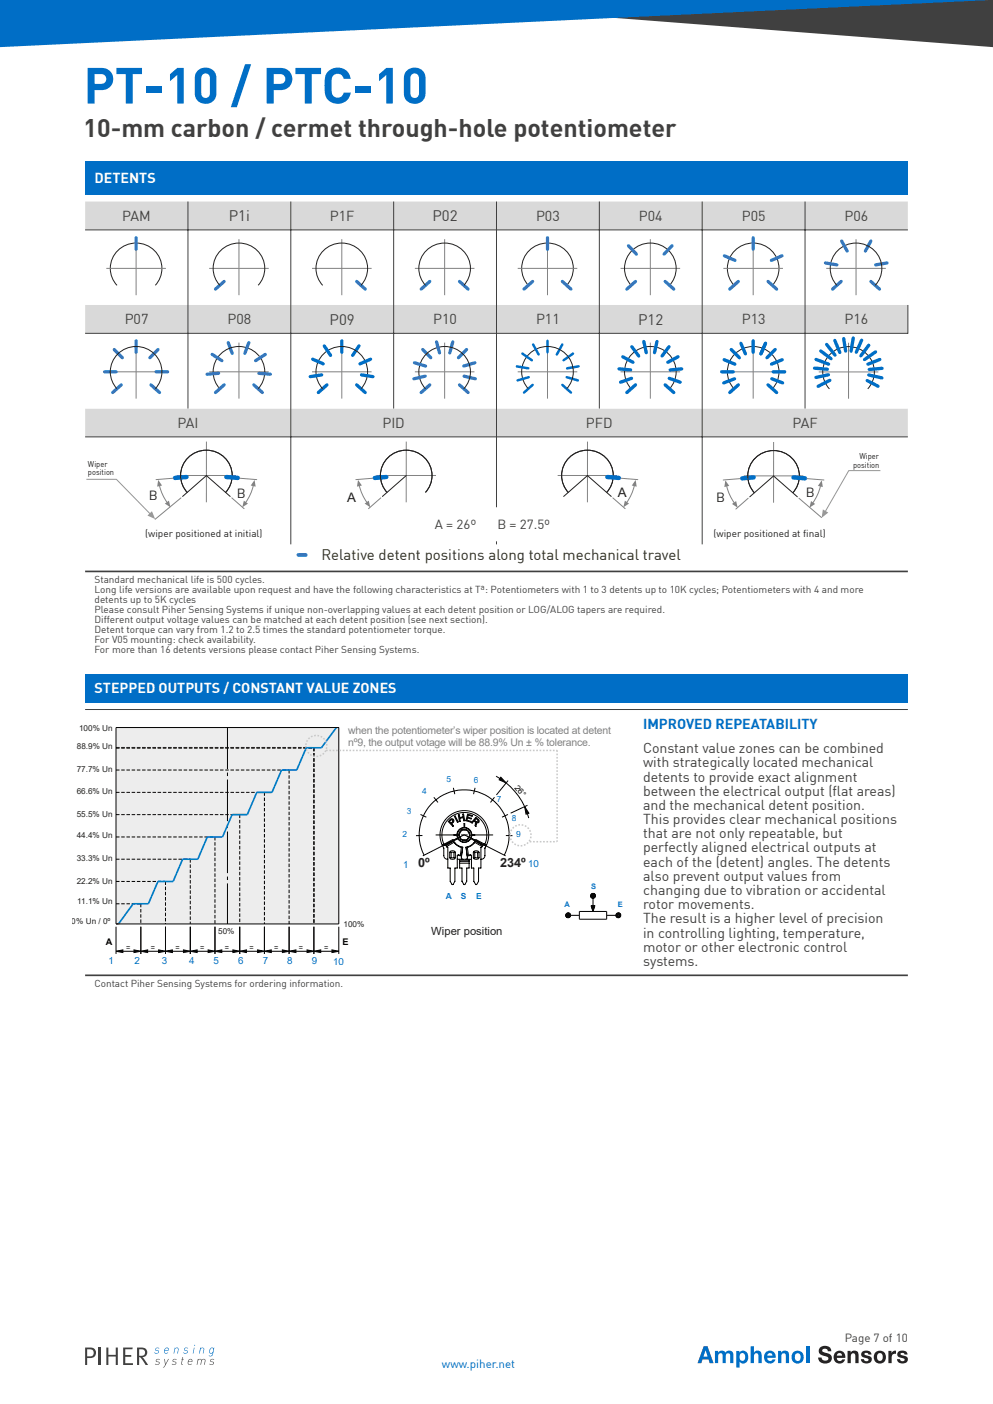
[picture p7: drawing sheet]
<svg xmlns="http://www.w3.org/2000/svg" width="210mm" height="297mm" viewBox="0 0 210 297" stroke-linecap="round" stroke-linejoin="round" font-family="sans-serif">
<defs><g id="words">
<text font-size="10.6" fill="#006ec6" x="17.7" y="21.9">PT-10 / PTC-10</text>
<text font-size="5.3" fill="#404040" x="17.7" y="29">10-mm carbon / cermet through-hole potentiometer</text>
<g font-size="3.2" fill="#404040">
<text x="48.4" y="46.8">P1i</text>
<text x="91.5" y="46.8">P02</text>
<text x="69.7" y="68.6">P09</text>
<text x="135" y="68.6">P12</text>
</g>
<text font-size="3.2" fill="#404000" x="68" y="118.4">Relative detent positions along total mechanical travel</text>
<g font-size="3" fill="#fff">
<text x="20" y="38.6">DETENTS</text>
<text x="20" y="146.7">STEPPED OUTPUTS / CONSTANT VALUE ZONES</text>
</g>
<g font-size="3" fill="#404040">
<text x="25.9" y="46.7">PAM</text>
<text x="69.8" y="46.7">P1F</text>
<text x="113.4" y="46.7">P03</text>
<text x="135.1" y="46.7">P04</text>
<text x="156.9" y="46.7">P05</text>
<text x="178.6" y="46.7">P06</text>
<text x="26.4" y="68.6">P07</text>
<text x="48.1" y="68.6">P08</text>
<text x="91.6" y="68.6">P10</text>
<text x="113.4" y="68.6">P11</text>
<text x="156.9" y="68.6">P13</text>
<text x="178.6" y="68.6">P16</text>
<text x="37.6" y="90.5">PAI</text>
<text x="80.9" y="90.5">PID</text>
<text x="123.9" y="90.5">PFD</text>
<text x="167.6" y="90.5">PAF</text>
<text x="136" y="159.3">Constant value zones can be combined</text>
<text x="136" y="162.3">with strategically located mechanical</text>
<text x="136" y="165.3">detents to provide exact alignment</text>
<text x="136" y="168.3">between the electrical output (flat areas)</text>
<text x="136" y="171.3">and the mechanical detent position.</text>
<text x="136" y="174.3">This provides clear mechanical positions</text>
<text x="136" y="177.3">that are not only repeatable, but</text>
<text x="136" y="180.3">perfectly aligned electrical outputs at</text>
<text x="136" y="183.3">each of the (detent) angles. The detents</text>
<text x="136" y="186.3">also prevent output values from</text>
<text x="136" y="189.3">changing due to vibration or accidental</text>
<text x="136" y="192.3">rotor movements.</text>
<text x="136" y="195.3">The result is a higher level of precision</text>
<text x="136" y="198.3">in controlling lighting, temperature,</text>
<text x="136" y="201.3">motor or other electronic control</text>
<text x="136" y="204.3">systems.</text>
</g>
<text font-size="3" fill="#006ec6" x="136" y="154.2">IMPROVED REPEATABILITY</text>
<g font-size="2.8" fill="#231f20">
<text x="31.5" y="105.7">B</text>
<text x="50.1" y="105.4">B</text>
<text x="73.4" y="106.1">A</text>
<text x="130.7" y="105.1">A</text>
<text x="151.5" y="106.2">B</text>
<text x="170.4" y="105.1">B</text>
</g>
<g font-size="2.8" fill="#404040">
<text x="92" y="111.9">A = 26º</text>
<text x="105.2" y="111.9">B = 27.5º</text>
</g>
<g font-size="2.7" fill="#231f20">
<text x="88.5" y="183.5">0º</text>
<text x="105.8" y="183.5">234º</text>
</g>
<text font-size="2.5" fill="#404040" x="178.6" y="283.8">Page 7 of 10</text>
<text font-size="2.5" fill="#006ec6" x="93.5" y="289.3">www.piher.net</text>
<text font-size="2.4" fill="#231f20" x="91.2" y="197.8">Wiper position</text>
<g font-size="2.2" fill="#808285">
<text x="73.7" y="155.3">when the potentiometer’s wiper position is located at detent</text>
<text x="73.7" y="157.9">nº9, the output votage will be 88.9% Un ± % tolerance.</text>
</g>
<g font-size="2.1" fill="#231f20">
<text x="30.7" y="113.7">(wiper positioned at initial)</text>
<text x="150.9" y="113.6">(wiper positioned at final)</text>
</g>
<g font-size="2.1" fill="#404040">
<text x="20" y="123.4">Standard mechanical life is 500 cycles.</text>
<text x="20" y="125.5">Long life versions are available upon request and have the following characteristics at Tª: Potentiometers with 1 to 3 detents up to 10K cycles; Potentiometers with 4 and more</text>
<text x="20" y="127.6">detents up to 5K cycles</text>
<text x="20" y="129.7">Please consult Piher Sensing Systems if unique non-overlapping values at each detent position or LOG/ALOG tapers are required.</text>
<text x="20" y="131.9">Different output voltage values can be matched at each detent position (see next section).</text>
<text x="20" y="134">Detent torque can vary from 1.2 to 2.5 times the standard potentiometer torque.</text>
<text x="20" y="136.1">For V05 mounting: check availability.</text>
<text x="20" y="138.2">For more than 16 detents versions please contact Piher Sensing Systems.</text>
<text x="20" y="208.8">Contact Piher Sensing Systems for ordering information.</text>
</g>
<g font-size="2.1" fill="#0080c0">
<text x="85.3" y="183.6">1</text>
<text x="111.7" y="183.4">10</text>
<text x="22.9" y="203.8">1</text>
<text x="28.5" y="203.8">2</text>
<text x="34.2" y="203.8">3</text>
<text x="40" y="203.8">4</text>
<text x="45.2" y="203.8">5</text>
<text x="50.4" y="203.8">6</text>
<text x="55.6" y="203.8">7</text>
<text x="60.7" y="203.8">8</text>
<text x="65.9" y="203.8">9</text>
<text x="70.5" y="204">10</text>
</g>
<g font-size="1.9">
<text x="22.4" y="199.8">A</text>
<text x="72.5" y="200">E</text>
</g>
<g font-size="1.8" fill="#231f20">
<text x="18.6" y="98.8">Wiper</text>
<text x="18.6" y="100.5">position</text>
<text x="180.4" y="98.9">position</text>
<text x="181.8" y="97.2">Wiper</text>
</g>
<g font-size="1.8" fill="#0080c0">
<text x="94.4" y="165.5">5</text>
<text x="100.2" y="165.6">6</text>
<text x="86" y="172.2">3</text>
<text x="89.3" y="168">4</text>
<text x="105.1" y="169.6">7</text>
<text x="108.2" y="173.8">8</text>
<text x="85.2" y="177.1">2</text>
<text x="109.2" y="177.1">9</text>
</g>
<g font-size="1.8" fill="#007ece">
<text x="94.3" y="190.1">A</text>
<text x="97.5" y="190.3">S</text>
<text x="100.7" y="190.1">E</text>
</g>
<g font-size="1.7" fill="#231f20">
<text x="16.7" y="154.7">100% Un</text>
<text x="16.2" y="158.4">88.9% Un</text>
<text x="16.2" y="163.4">77.7% Un</text>
<text x="16.2" y="167.9">66.6% Un</text>
<text x="16.2" y="172.8">55.5% Un</text>
<text x="16.2" y="177.4">44.4% Un</text>
<text x="16.2" y="182.1">33.3% Un</text>
<text x="16.2" y="186.9">22.2% Un</text>
<text x="16.3" y="191.2">11.1% Un</text>
<text x="15.2" y="195.5">0% Un / 0º</text>
<text x="46.1" y="197.6">50%</text>
<text x="72.7" y="196">100%</text>
</g>
<text font-size="1.7" x="108.7" y="166.6" transform="rotate(52 108.7 166.6)">26°</text>
<g font-size="1.6" fill="#007ece">
<text x="119.4" y="191.9">A</text>
<text x="125" y="188">S</text>
<text x="130.7" y="191.9">E</text>
</g>
<g font-size="1.5">
<text x="26.7" y="200.9">=</text>
<text x="31.9" y="200.9">=</text>
<text x="37.1" y="200.9">=</text>
<text x="42.3" y="200.9">=</text>
<text x="47.6" y="200.9">=</text>
<text x="52.8" y="200.9">=</text>
<text x="58" y="200.9">=</text>
<text x="63.2" y="200.9">=</text>
<text x="68.5" y="200.9">=</text>
</g>
<text font-size=".4" fill="#fff" x="18" y="41.4">rd</text>
</g></defs>
<path d="M80.7 0h129.3v10z" fill="#404040"/>
<path d="M0 0h210l-210 10z" fill="#006ec6"/>
<path d="M148.8 284.8l-1.3 3.6h.8l.3-.8h1.2l.3 .8h.8l-1.3-3.6zM149.2 285.7l.5 1.3h-.9z" fill="#e96d1f"/>
<path d="M148.8 284.8h.8l1.3 3.6h-.8l-.3-.8h-1.2l-.3 .8h-.8z" fill="#006ec6"/>
<path d="M149.2 285.7l.5 1.3h-.9z" fill="#fff"/>
<g fill="#006ec6">
<path d="M151.2 285.8h.7v.3a.9 .9 0 0 1 1.5 0 .92 .92 0 0 1 1-.4 .92 .92 0 0 1 .7 .9v1.8h-.7v-1.5a.49 .49 0 0 0-.5-.6 .49 .49 0 0 0-.4 .6v1.5h-.7v-1.7a.47 .47 0 0 0-.6-.4 .47 .47 0 0 0-.3 .6v1.5h-.7z"/>
<path d="M158.8 284.8h.6v1.3a.9 .9 0 0 1 1.1-.3 .9 .9 0 0 1 .6 1v1.6h-.7v-1.9a.47 .47 0 0 0-.5-.2 .47 .47 0 0 0-.4 .4l-.1 1.7h-.6z"/>
<path d="M164.5 285.8h.7v.3a.92 .92 0 0 1 1.1-.3 .92 .92 0 0 1 .6 1v1.6h-.7l-.1-1.9a.47 .47 0 0 0-.4-.2 .47 .47 0 0 0-.4 .4l-.1 1.7h-.7z"/>
</g>
<path d="M170.5 284.8h.7v3.6h-.7z" fill-rule="evenodd" fill="#006ec6"/>
<g fill="#231f20">
<path d="M173.3 285.2a1.4 1.4 0 0 1 1.5-.5 1.4 1.4 0 0 1 1 1.1h-.7a.58 .58 0 0 0-.6-.5 .58 .58 0 0 0-.6 .6l.6 .3a1.17 1.17 0 0 1 1.3 .6 1.17 1.17 0 0 1-.2 1.3 1.54 1.54 0 0 1-2.6-.9h.8a.71 .71 0 0 0 .6 .6 .71 .71 0 0 0 .8-.6l-.5-.3a1.34 1.34 0 0 1-1.5-1.5z"/>
<path d="M177.2 286.4a.55 .55 0 0 1 .6-.1 .55 .55 0 0 1 .3 .5h-1.1z"/>
<path d="M179.2 285.8h.7v.3a.92 .92 0 0 1 1.1-.3 .92 .92 0 0 1 .6 1v1.6h-.7l-.1-1.9a.47 .47 0 0 0-.4-.2 .47 .47 0 0 0-.4 .4l-.1 1.7h-.7z"/>
<path d="M182.3 286a1.36 1.36 0 0 1 1.9 .2l.1 .3h-.6a.39 .39 0 0 0-.5-.4 .39 .39 0 0 0-.3 .5l.4 .1a.88 .88 0 0 1 1.1 .9 .88 .88 0 0 1-1.2 .8l-.5-.1a.84 .84 0 0 1-.6-.8h.6a.46 .46 0 0 0 .5 .5 .46 .46 0 0 0 .4-.5l-.8-.3a.7 .7 0 0 1-.6-.5 .7 .7 0 0 1 .1-.7z"/>
<path d="M187.9 285.8h.6v.4a.84 .84 0 0 1 1-.5v.7a.69 .69 0 0 0-.9 .8v1.2h-.7z"/>
<path d="M190 286a1.36 1.36 0 0 1 1.9 .2v.3h-.6a.39 .39 0 0 0-.4-.4 .39 .39 0 0 0-.4 .5l.4 .1a.88 .88 0 0 1 1.1 .9 .88 .88 0 0 1-1.1 .8l-.6-.1a.84 .84 0 0 1-.6-.8h.6a.46 .46 0 0 0 .5 .5 .46 .46 0 0 0 .5-.5l-.9-.3a.7 .7 0 0 1-.6-.5 .7 .7 0 0 1 .2-.7z"/>
</g>
<path d="M155.7 285.8h.7v.3a1.09 1.09 0 0 1 1.3-.2 1.09 1.09 0 0 1 .5 1.2 1.07 1.07 0 0 1-.5 1.2 1.07 1.07 0 0 1-1.3-.2v1.2h-.7z" fill-rule="evenodd" fill="#006ec6"/>
<path d="M156.6 286.3a.75 .75 0 0 1 .9 .3 .75 .75 0 0 1 0 .9 .6 .6 0 0 1-.8 .3 .6 .6 0 0 1-.3-.7z" fill-rule="evenodd" fill="#fff"/>
<path d="M161.9 286.1a1.25 1.25 0 0 1 1.5-.2 1.25 1.25 0 0 1 .6 1.3h-1.7a.61 .61 0 0 0 .4 .7 .61 .61 0 0 0 .7-.3h.6a1.31 1.31 0 0 1-2 .5 1.31 1.31 0 0 1-.1-2z" fill-rule="evenodd" fill="#006ec6"/>
<path d="M162.5 286.4a.55 .55 0 0 1 .6-.1 .55 .55 0 0 1 .3 .5h-1.1z" fill="#fff"/>
<path d="M167.7 286.1a1.32 1.32 0 0 1 2 .1 1.32 1.32 0 0 1-.3 2 1.32 1.32 0 0 1-1.9-.6l-.1-.8z" fill-rule="evenodd" fill="#006ec6"/>
<path d="M168.3 286.4a.74 .74 0 0 1 .9 .2 .74 .74 0 0 1 .1 .9 .61 .61 0 0 1-.8 .4 .61 .61 0 0 1-.4-.8z" fill-rule="evenodd" fill="#fff"/>
<path d="M176.6 286.1a1.25 1.25 0 0 1 1.5-.2 1.25 1.25 0 0 1 .7 1.3h-1.8a.61 .61 0 0 0 .4 .7 .61 .61 0 0 0 .7-.3h.6a1.31 1.31 0 0 1-1.9 .6 1.31 1.31 0 0 1-.2-2.1z" fill-rule="evenodd" fill="#231f20"/>
<path d="M177.2 286.3a.55 .55 0 0 1 .6 0 .55 .55 0 0 1 .3 .5h-1.1z" fill="#fff"/>
<path d="M185.1 286.1a1.32 1.32 0 0 1 2 .1 1.32 1.32 0 0 1-.3 2 1.32 1.32 0 0 1-1.9-.6l-.1-.8z" fill-rule="evenodd" fill="#231f20"/>
<path d="M185.7 286.3a.74 .74 0 0 1 .9 .2 .74 .74 0 0 1 0 1 .61 .61 0 0 1-.7 .3 .61 .61 0 0 1-.4-.7z" fill-rule="evenodd" fill="#fff"/>
<g fill="#006ec6">
<path d="M32.9 285.2l.5-.1 .3 .1-.1 .1a.3 .3 0 0 0-.5-.2 .3 .3 0 0 0 .1 .5 .4 .4 0 0 1 .4 .5 .4 .4 0 0 1-.7 .2l-.3-.1h.7l.2-.3-.6-.3z" fill-rule="evenodd"/>
<path d="M35 285.3l-.1 .3h.7l-.2-.4zM34.9 285.2a.45 .45 0 0 1 .6-.1 .45 .45 0 0 1 .2 .6l-.9 .1a.36 .36 0 0 0 .2 .4 .36 .36 0 0 0 .5-.1l.1 .1a.55 .55 0 0 1-.9 0 .55 .55 0 0 1 .1-.8z" fill-rule="evenodd"/>
<path d="M36.9 285.1l.1 .1a.39 .39 0 0 1 .5-.1 .39 .39 0 0 1 .3 .4l-.2 .8h-.1l.1-.7a.33 .33 0 0 0-.3-.4 .33 .33 0 0 0-.3 .4l-.2 .7h-.1z" fill-rule="evenodd"/>
<path d="M39 285.2l.5-.1 .3 .1-.1 .1a.3 .3 0 0 0-.5-.2 .3 .3 0 0 0 .1 .5 .4 .4 0 0 1 .4 .5 .4 .4 0 0 1-.7 .2l-.3-.1h.7l.2-.3-.6-.3z" fill-rule="evenodd"/>
<path d="M41.1 284.6a.1 .1 0 0 1 .2 0 .1 .1 0 0 1-.2 0zM41 285.1h.1l-.2 1.2h-.1z" fill-rule="evenodd"/>
<path d="M42.4 285.1l.1 .1a.39 .39 0 0 1 .5-.1 .39 .39 0 0 1 .2 .4l-.2 .8h-.1l.1-.7a.33 .33 0 0 0-.3-.4 .33 .33 0 0 0-.3 .4l-.2 .7h-.1z" fill-rule="evenodd"/>
<path d="M44.6 285.3a.48 .48 0 0 0-.3 .5 .48 .48 0 0 0 .5 .4l.3-.6a.31 .31 0 0 0-.1-.4 .31 .31 0 0 0-.4 .1zM44.5 285.2l.4-.1 .3 .2 .1-.2-.2 1.3a.55 .55 0 0 1-.4 .5 .55 .55 0 0 1-.6-.1l.7-.1 .2-.5a.46 .46 0 0 1-.7 0 .46 .46 0 0 1 0-.6z" fill-rule="evenodd"/>
</g>
<g fill="#404040">
<path d="M33.1 287.6l.5-.1 .2 .1-.1 .1a.3 .3 0 0 0-.4-.2 .3 .3 0 0 0 0 .5 .4 .4 0 0 1 .4 .5 .4 .4 0 0 1-.6 .2l-.3-.1h.6l.2-.3-.6-.3z" fill-rule="evenodd"/>
<path d="M34.7 287.5h.2l.1 1.1 .6-1.1h.1l-.9 1.6-.3 .2 .4-.6z" fill-rule="evenodd"/>
<path d="M36.6 287.6l.5-.1 .3 .1-.1 .1a.3 .3 0 0 0-.5-.2 .3 .3 0 0 0 0 .5 .4 .4 0 0 1 .5 .5 .4 .4 0 0 1-.7 .2l-.3-.1h.6l.3-.3-.7-.3z" fill-rule="evenodd"/>
<path d="M38.6 287.1h.1l-.1 .4h.3l-.3 .1-.1 .8 .2 .3h-.3l-.1-.2 .2-.9h-.2l.2-.1z" fill-rule="evenodd"/>
<path d="M40 287.7l-.1 .3h.7l-.2-.4zM39.9 287.6a.45 .45 0 0 1 .6-.1 .45 .45 0 0 1 .2 .6l-.9 .1a.36 .36 0 0 0 .2 .4 .36 .36 0 0 0 .5-.1h.1a.55 .55 0 0 1-.9 .1 .55 .55 0 0 1 .1-.9z" fill-rule="evenodd"/>
<path d="M41.8 287.5l.1 .1a.42 .42 0 0 1 .8 .1 .42 .42 0 0 1 .5-.3 .42 .42 0 0 1 .2 .5l-.1 .8h-.1l.1-.8a.33 .33 0 0 0-.3-.3 .33 .33 0 0 0-.3 .3l-.2 .8h-.1l.1-.8a.33 .33 0 0 0-.3-.3 .33 .33 0 0 0-.3 .3l-.2 .8h-.1z" fill-rule="evenodd"/>
<path d="M44.5 287.6l.5-.1 .3 .1-.1 .1a.3 .3 0 0 0-.5-.2 .3 .3 0 0 0 .1 .5 .4 .4 0 0 1 .4 .5 .4 .4 0 0 1-.6 .2l-.3-.1h.6l.2-.3-.6-.3z" fill-rule="evenodd"/>
<path d="M18 285.1v3.7h.4v-1.5a1.34 1.34 0 0 0 1.9-1.2l-.1-.5-.6-.5zM18.4 285.4h.5a.75 .75 0 0 1 .9 .7 .75 .75 0 0 1-.7 .8h-.7z" fill-rule="evenodd"/>
</g>
<path d="M21.1 285.1v3.7" fill="none" stroke="#404040" stroke-width=".43"/>
<g fill="#404040">
<path d="M22.5 285.1h.4v1.5h1.6v-1.5h.4v3.7h-.4v-1.8h-1.6v1.8h-.4z"/>
<path d="M26 285.1h2.1l-.1 .3h-1.5v1.2h1.3v.4h-1.3v1.4h1.6v.4h-2.1z"/>
</g>
<path d="M29 285.1h.8a1.03 1.03 0 0 1 1.3 .8 1.03 1.03 0 0 1-1 1.2l1.2 1.7h-.5l-1-1.5-.4-.2v1.7h-.4z" fill-rule="evenodd" fill="#404040"/>
<path d="M18 34h174v7.1h-174z" fill-rule="evenodd" fill="#006ec6"/>
<path d="M18 42.6v6h174v-6zM18 64.5v6h174v-6zM18 86.4v6h174v-6z" fill-rule="evenodd" fill="#d9d9d9"/>
<path d="M18 48.6v15.9h174v-15.9zM18 70.5v15.9h174v-15.9z" fill-rule="evenodd" fill="#fff"/>
<path d="M18 48.6h174M39.7 42.6v43.8M61.5 42.6v72.6M83.2 42.6v43.8M105 42.6v72.6M126.7 42.6v43.8M148.5 42.6v72.6M170.2 42.6v43.8M18 70.5h174M192 64.5v6.1M18 92.4h174" fill="none" stroke="#404040" stroke-width=".21"/>
<path d="M18 120.9h174" fill="none" stroke="#404040" stroke-width=".35"/>
<g fill="none" stroke="#808285" stroke-width=".21" stroke-dasharray="25.4 25.4" stroke-linecap="butt">
<path d="M22.5 56.8h12.6M28.8 50.6v11.8M44.2 56.8h12.6M50.5 50.6v11.8M66 56.8h12.6M72.3 50.6v11.8M87.7 56.8h12.6M94 50.6v11.8M109.5 56.8h12.6M115.8 50.6v11.8M131.2 56.8h12.6M137.5 50.6v11.8"/>
<path d="M153 56.8h12.6M159.3 50.6v11.8M174.7 56.8h12.6M181 50.6v11.8M23.4 78.7h10.8M28.8 73.3v11M44.2 78.7h12.6M50.5 72.5v11.8"/>
</g>
<g fill="none" stroke="#3776bc" stroke-width=".69">
<path d="M28.8 50.3v2.4M47.4 59.5l-1.8 1.7M75.4 59.5l1.8 1.7M90.9 59.5l-1.8 1.7M97.2 59.5l1.8 1.7M112.6 59.5l-1.8 1.7M115.8 50.3v2.4M118.9 59.5l1.8 1.7M132.9 52l1.7 1.8M134.4 59.5l-1.8 1.7M140.7 59.5l1.8 1.7M142.1 52l-1.7 1.8"/>
<path d="M153.2 54.1l2.2 1M156.1 59.5l-1.8 1.7M159.3 50.3v2.4M162.4 59.5l1.8 1.7M165.4 54.1l-2.3 1M174.6 55.6l2.4 .4M177.9 59.5l-1.8 1.7M178 51l1.2 2.1M184.2 51l-1.2 2.1M184.2 59.5l1.8 1.7M187.6 55.6l-2.4 .4M22.1 78.7h2.5"/>
<path d="M24.2 73.9l1.7 1.8M28.8 72.1v2.4M33.4 73.9l-1.7 1.8M35.5 78.7h-2.5M44.9 75l2 1.3M46.2 79l-2.4 .2M48.3 72.5l.8 2.2M52.6 72.5l-.8 2.2M54.7 79l2.5 .2M56.1 75l-2 1.3M25.6 81.4l-1.8 1.6M31.9 81.4l1.8 1.6"/>
<path d="M47.4 81.4l-1.8 1.6M53.7 81.4l1.8 1.6"/>
</g>
<path d="M132.9 52l1.7 1.8M32.9 60.4a5.4 5.4 0 0 0-.4-7.5 5.4 5.4 0 0 0-7.4 0 5.4 5.4 0 0 0-.4 7.5M54.6 60.4a5.4 5.4 0 0 0-.3-7.5 5.4 5.4 0 0 0-7.5 0 5.4 5.4 0 0 0-.3 7.5M76.4 60.4a5.4 5.4 0 0 0-.4-7.5 5.4 5.4 0 0 0-7.4 0 5.4 5.4 0 0 0-.4 7.5M98.1 60.4a5.4 5.4 0 0 0-.3-7.5 5.4 5.4 0 0 0-7.5 0 5.4 5.4 0 0 0-.3 7.5M119.9 60.4a5.4 5.4 0 0 0-.4-7.5 5.4 5.4 0 0 0-7.4 0 5.4 5.4 0 0 0-.4 7.5M141.6 60.4a5.4 5.4 0 0 0-.3-7.5 5.4 5.4 0 0 0-7.5 0 5.4 5.4 0 0 0-.3 7.5M163.4 60.4a5.4 5.4 0 0 0-.4-7.5 5.4 5.4 0 0 0-7.4 0 5.4 5.4 0 0 0-.4 7.5M185.1 60.4a5.4 5.4 0 0 0-.3-7.5 5.4 5.4 0 0 0-7.5 0 5.4 5.4 0 0 0-.3 7.5M32.9 82.2a5.4 5.4 0 0 0-.4-7.4 5.4 5.4 0 0 0-7.4 0 5.4 5.4 0 0 0-.4 7.4M54.6 82.2a5.4 5.4 0 0 0-.3-7.4 5.4 5.4 0 0 0-7.5 0 5.4 5.4 0 0 0-.3 7.4" fill="none" stroke="#231f20" stroke-width=".21"/>
<path d="M47.4 81.4l-1.8 1.6" fill="none" stroke="#afb1b4" stroke-width=".21"/>
<path d="M18.3 101.4h6.3l7.1 7.3" fill="none" stroke="#939598" stroke-width=".21"/>
<path d="M31.2 109.1l.9-1 .7 1.7z" fill="#939598"/>
<path d="M43.7 93.4l-.1 12.9M37.3 100.6h12.6" fill="none" stroke="#808285" stroke-width=".21" stroke-dasharray="33.9 33.9" stroke-linecap="butt"/>
<path d="M43.7 100.6l-5.1 4.4M47.7 104.2a5.4 5.4 0 0 0-.3-7.5 5.4 5.4 0 0 0-7.5 0 5.4 5.4 0 0 0-.3 7.5" fill="none" stroke="#231f20" stroke-width=".21"/>
<path d="M39.4 100.9l-2.4 .2" fill="none" stroke="#006ec6" stroke-width=".92"/>
<path d="M33.7 102.7l.7 1.9 .9 1.7M36.6 101.2l-3.6 .3M38.3 105.3l-5.5 4.6" fill="none" stroke="#808285" stroke-width=".21"/>
<g fill="#808285">
<path d="M34.9 106.5l.8-.6 .4 1.4z"/>
<path d="M33.5 101.5l.8 1.2-1.1 .2z"/>
</g>
<path d="M47.9 100.9l2.4 .2" fill="none" stroke="#006ec6" stroke-width=".92"/>
<path d="M49 105.3l2.6 2.3M50.7 101.2l3.6 .3M53.6 102.7l-.7 1.9-.9 1.7" fill="none" stroke="#808285" stroke-width=".21"/>
<path d="M43.6 100.6l5.1 4.4" fill="none" stroke="#231f20" stroke-width=".21"/>
<g fill="#808285">
<path d="M51.6 105.9l.8 .6-1.2 .8z"/>
<path d="M53.8 101.5l.3 1.4-1.1-.2z"/>
</g>
<path d="M85.9 93.4v12.9M79.6 100.6h12.6" fill="none" stroke="#808285" stroke-width=".21" stroke-dasharray="33.9 33.9" stroke-linecap="butt"/>
<path d="M81.9 104.2a5.4 5.4 0 0 1 .3-7.5 5.4 5.4 0 0 1 7.4 0 5.4 5.4 0 0 1 .4 7.5 5.4 5.4 0 0 0-.4-7.5 5.4 5.4 0 0 0-7.4 0 5.4 5.4 0 0 0-.3 7.5M85.9 100.6l-5 4.4" fill="none" stroke="#231f20" stroke-width=".21"/>
<path d="M81.7 100.9l-2.4 .2" fill="none" stroke="#006ec6" stroke-width=".92"/>
<path d="M76 102.7l.6 1.9 1 1.7M78.9 101.2l-3.6 .3M80.5 105.3l-2.6 2.3" fill="none" stroke="#808285" stroke-width=".21"/>
<g fill="#808285">
<path d="M77.1 106.5l.9-.6 .3 1.4z"/>
<path d="M75.7 101.5l.8 1.2-1 .2z"/>
</g>
<path d="M124.2 93.4v12.9M117.9 100.6h12.6" fill="none" stroke="#808285" stroke-width=".21" stroke-dasharray="33.9 33.9" stroke-linecap="butt"/>
<path d="M119.2 105l5-4.4 5.1 4.4M120.2 104.2a5.4 5.4 0 0 1 .3-7.5 5.4 5.4 0 0 1 7.5 0 5.4 5.4 0 0 1 .3 7.5 5.4 5.4 0 0 0-.3-7.5 5.4 5.4 0 0 0-7.5 0 5.4 5.4 0 0 0-.3 7.5" fill="none" stroke="#231f20" stroke-width=".21"/>
<path d="M128.4 100.9l2.5 .2" fill="none" stroke="#006ec6" stroke-width=".92"/>
<path d="M129.6 105.3l2.6 2.3M131.3 101.2l3.6 .3M134.1 102.7l-.6 1.9-1 1.7" fill="none" stroke="#808285" stroke-width=".21"/>
<g fill="#808285">
<path d="M132.2 105.9l.8 .6-1.2 .8z"/>
<path d="M134.4 101.5l.2 1.4-1-.2z"/>
</g>
<path d="M186.2 99.6h-6.7l-5 8.6" fill="none" stroke="#939598" stroke-width=".21"/>
<path d="M174 107.8l1.2 .6-1.4 1.1z" fill="#939598"/>
<path d="M163.6 93.5v12.8M157.3 100.7h12.6" fill="none" stroke="#808285" stroke-width=".21" stroke-dasharray="33.9 33.9" stroke-linecap="butt"/>
<path d="M163.6 100.7l-5 4.4M167.7 104.2a5.4 5.4 0 0 0-.4-7.4 5.4 5.4 0 0 0-7.4 0 5.4 5.4 0 0 0-.4 7.5" fill="none" stroke="#231f20" stroke-width=".21"/>
<path d="M159.4 101l-2.5 .2" fill="none" stroke="#006ec6" stroke-width=".92"/>
<path d="M153.7 102.8l.6 1.9 1 1.7M156.5 101.2l-3.6 .3M158.2 105.4l-2.6 2.3" fill="none" stroke="#808285" stroke-width=".21"/>
<g fill="#808285">
<path d="M154.8 106.6l.9-.6 .3 1.4z"/>
<path d="M153.4 101.6l.8 1.2-1 .2z"/>
</g>
<path d="M167.8 101l2.4 .2" fill="none" stroke="#006ec6" stroke-width=".92"/>
<path d="M169 105.4l4.7 4.1M170.7 101.2l3.5 .3M173.5 102.8l-.6 1.9-1 1.7" fill="none" stroke="#808285" stroke-width=".21"/>
<path d="M163.6 100.7l5 4.4" fill="none" stroke="#231f20" stroke-width=".21"/>
<g fill="#808285">
<path d="M171.5 106l.9 .6-1.2 .8z"/>
<path d="M173.8 101.6l.2 1.4-1-.2z"/>
</g>
<path d="M63.1 117.4h1.6" fill="none" stroke="#3776bc" stroke-width=".79"/>
<path d="M109.5 78.7h12.6M115.8 72.5v11.8M131.2 78.7h12.6M137.5 72.5v11.8M153.9 78.7h10.8M159.3 73.3v11M173.2 78.7h12.6M179.5 72.5v11.9" fill="none" stroke="#808285" stroke-width=".21" stroke-dasharray="33.9 33.9" stroke-linecap="butt"/>
<path d="M76.4 82.2a5.4 5.4 0 0 0-.4-7.4 5.4 5.4 0 0 0-7.4 0 5.4 5.4 0 0 0-.4 7.4M98.1 82.2a5.4 5.4 0 0 0-.3-7.4 5.4 5.4 0 0 0-7.5 0 5.4 5.4 0 0 0-.3 7.4M119.9 82.2a5.4 5.4 0 0 0-.4-7.4 5.4 5.4 0 0 0-7.4 0 5.4 5.4 0 0 0-.4 7.4M141.6 82.2a5.4 5.4 0 0 0-.3-7.4 5.4 5.4 0 0 0-7.5 0 5.4 5.4 0 0 0-.3 7.4M163.4 82.2a5.4 5.4 0 0 0-.4-7.4 5.4 5.4 0 0 0-7.4 0 5.4 5.4 0 0 0-.4 7.4M183.5 82.3a5.4 5.4 0 0 0-.3-7.5 5.4 5.4 0 0 0-7.5 0 5.4 5.4 0 0 0-.3 7.5" fill="none" stroke="#231f20" stroke-width=".21"/>
<g fill="none" stroke="#006ec6" stroke-width=".71">
<path d="M130.9 78l2.5 .3M131.7 75.5l2.2 1.1M133.6 73.4l1.5 1.9M136.2 72.2l.5 2.4M138.9 72.2l-.5 2.4M141.5 73.4l-1.5 1.9M143.4 75.5l-2.2 1.1M144.2 78l-2.5 .3M152.6 78.7h2.5M153.1 76.1l2.3 .9M154.7 73.9l1.7 1.8M156.7 72.6l.9 2.2"/>
<path d="M159.3 72.1v2.4M161.9 72.6l-1 2.2M163.9 73.9l-1.7 1.8M165.4 76.1l-2.2 .9M166 78.7h-2.5M172.3 77.9l2.7 .2M172.6 76l2.6 1M173.6 74.2l2.2 1.7M174.8 72.9l1.8 2.2M175.2 79.3l-2.6 .5M176.5 72l1.1 2.6M178.4 71.6l.4 2.7"/>
<path d="M180.4 71.5l-.4 2.8M182.2 72l-1.1 2.5M183.7 79.3l2.8 .6M183.7 73l-1.6 2.3M185.2 74.4l-2.4 1.7M186.1 76l-2.6 1M186.5 77.9l-2.7 .3M133.6 80l-2.4 .8M134.4 81.4l-1.8 1.6M140.7 81.4l1.8 1.6M141.5 80l2.3 .8M155.3 80.1l-2.2 .9"/>
<path d="M156.1 81.4l-1.8 1.6M162.4 81.4l1.8 1.6M163.2 80.1l2.3 .9M175.5 80.5l-2.5 1.2M183.4 80.5l2.3 1.2"/>
</g>
<path d="M109.3 77.5l2.4 .4M110.5 74.8l2 1.4M111.8 79.8l-2.3 .7M112.7 72.9l1.2 2.1M115.8 72.1v2.4M118.9 72.9l-1.1 2.1M119.8 79.8l2.4 .7M121.2 74.8l-2 1.4M122.4 77.5l-2.5 .4M112.6 81.4l-1.8 1.6M118.9 81.4l1.8 1.6" fill="none" stroke="#006ec6" stroke-width=".53"/>
<path d="M66 78.7h12.6M72.3 72.5v11.8M87.7 78.7h12.6M94 72.5v11.8" fill="none" stroke="#808285" stroke-width=".21" stroke-dasharray="25.4 25.4" stroke-linecap="butt"/>
<path d="M87.6 76.7l2.4 .7M89.4 73.9l1.7 1.8M89.9 79.6l-2.4 .5M92.3 72.3l.7 2.4M95.8 72.3l-.7 2.4M98.1 79.6l2.4 .5M98.7 73.9l-1.7 1.8M100.4 76.7l-2.3 .7M90.9 81.4l-1.8 1.6M97.2 81.4l1.8 1.6" fill="none" stroke="#3776bc" stroke-width=".69"/>
<path d="M66.1 76l2.3 1M68 79.3l-2.4 .4M68.6 73.2l1.3 2M72.3 72.1v2.4M75.9 73.2l-1.3 2M76.5 79.3l2.4 .4M78.4 76l-2.3 1M69.1 81.4l-1.8 1.6M75.4 81.4l1.8 1.6" fill="none" stroke="#006ec6" stroke-width=".7"/>
<path d="M76.5 79.3l2.4 .4" fill="none" stroke="#006ec6" stroke-width=".21"/>
<path d="M92 107.7h26v6.5h-26z" fill="#fff" stroke="#fff" stroke-width=".71" stroke-linecap="butt"/>
<path d="M18 142.6h174v6h-174z" fill-rule="evenodd" fill="#006ec6"/>
<path d="M18 150.1v56.2h174v-56.2zM18 206.3v3.5h174v-3.5z" fill-rule="evenodd" fill="#fff"/>
<path d="M18 150.1h174" fill="none" stroke="#404040" stroke-width=".21"/>
<path d="M18 206.3h174" fill="none" stroke="#404040" stroke-width=".35"/>
<path d="M105.9 164.4l1.1 1.2-1.4-.6zM110.9 170.6l1 1.4-.7 .2z" fill="#000"/>
<g fill="none" stroke="#000" stroke-width=".21">
<path d="M88.9 172.3l1.3 .6M89.3 176.7l-1.3 .1M91.7 168.7l.9 1M95.9 166.7l.3 1.3M100.5 166.7l-.4 1.3M104.6 168.7l-.9 1M104.9 164.2l2.1 1.4M105.9 164.4l1.1 1.2-1.4-.6zM107 176.7l1.4 .1M107 165.6a14.8 14.8 0 0 1 3.9 5M107.4 172.3l-1.2 .6M107.4 165.1l-2.4 3.1"/>
<path d="M110.9 170.6l1 1.4-.7 .2zM110.9 170.6l.9 2.5M111.5 170.3l-3.5 1.7M89.4 181l8.8-4.4 8.7 4.4M89.7 180.9a9.5 9.5 0 0 1 8.5-13.8 9.5 9.5 0 0 1 8.5 13.8"/>
</g>
<path d="M24.7 154h46.8v41.4h-46.8z" fill-rule="evenodd" fill="#ededed"/>
<g fill="none" stroke="#000" stroke-width=".21">
<path d="M24.5 153.9h47.1v41.5h-47.1zM24.5 158.2h.8M25.6 158.2h.8M26.7 158.2h.8M27.8 158.2h.8M28.9 158.2h.8M30.1 158.2h.7M31.2 158.2h.7M32.3 158.2h.7M33.3 158.2h.8M34.4 158.2h.8M35.5 158.2h.8"/>
<path d="M36.6 158.2h.8M37.7 158.2h.8M38.8 158.2h.8M39.9 158.2h.8M41.1 158.2h.7M42.2 158.2h.7M43.2 158.2h.8M44.3 158.2h.8M45.4 158.2h.8M46.5 158.2h.8M47.6 158.2h.8M48.1 153.9v8.8"/>
<path d="M48.7 158.2h.8M49.8 158.2h.8M50.9 158.2h.8M52 158.2h.8M53.1 158.2h.8M54.2 158.2h.8M55.3 158.2h.8M56.4 158.2h.8M57.5 158.2h.8M58.6 158.2h.8M59.7 158.2h.8M60.8 158.2h.8"/>
<path d="M61.9 158.2h.8M63 158.2h.8M64.1 158.2h.8M65.2 158.2h.8M66.3 158.2l.1 .7M66.4 159.3v.7M24.5 177.1h.8M24.5 172.3h.8M24.5 167.6h.8M24.5 162.9h.8M25.6 177.1h.8M25.6 172.3h.8"/>
<path d="M25.6 167.6h.8M25.6 162.9h.8M26.7 177.1h.8M26.7 172.3h.8M26.7 167.6h.8M26.7 162.9h.8M27.8 177.1h.8M27.8 172.3h.8M27.8 167.6h.8M27.8 162.9h.8M28.9 177.1h.8M28.9 172.3h.8"/>
<path d="M28.9 167.6h.8M28.9 162.9h.8M30.1 177.1h.7M30.1 172.3h.7M30.1 167.6h.7M30.1 162.9h.7M31.2 177.1h.7M31.2 172.3h.7M31.2 167.6h.7M31.2 162.9h.7M32.3 177.1h.7M32.3 172.3h.7"/>
<path d="M32.3 167.6h.7M32.3 162.9h.7M33.3 177.1h.8M33.3 172.3h.8M33.3 167.6h.8M33.3 162.9h.8M34.4 177.1h.8M34.4 172.3h.8M34.4 167.6h.8M34.4 162.9h.8M35.5 177.1h.8M35.5 172.3h.8"/>
<path d="M35.5 167.6h.8M35.5 162.9h.8M36.6 177.1h.8M36.6 172.3h.8M36.6 167.6h.8M36.6 162.9h.8M37.7 177.1h.8M37.7 172.3h.8M37.7 167.6h.8M37.7 162.9h.8M38.8 177.1h.8M38.8 172.3h.8"/>
<path d="M38.8 167.6h.8M38.8 162.9h.8M39.9 177.1h.8M39.9 172.3h.8M39.9 167.6h.8M39.9 162.9h.8M41.1 177.1h.7M41.1 172.3h.7M41.1 167.6h.7M41.1 162.9h.7M42.2 177.1h.7M42.2 172.3h.7"/>
<path d="M42.2 167.6h.7M42.2 162.9h.7M43.2 177.1h.8M43.2 172.3h.8M43.2 167.6h.8M43.2 162.9h.8M44.3 177.1h.8M44.3 172.3h.8M44.3 167.6h.8M44.3 162.9h.8M45.4 177.1l.1 .7M45.4 172.3h.8"/>
<path d="M45.4 167.6h.8M45.4 162.9h.8M45.5 178.2v.7M45.5 179.3v.7M46.5 172.3h.8M46.5 167.6h.8M46.5 162.9h.8M47.6 172.3h.8M47.6 167.6h.8M47.6 162.9h.8M48.1 163.4v.8M48.1 164.9v8.8"/>
<path d="M48.1 174.4v.8M48.1 175.9v8.8M48.7 172.3h.8M48.7 167.6h.8M48.7 162.9h.8M49.8 172.3h.8M49.8 167.6h.8M49.8 162.9h.8M50.7 172.3v.8M50.7 173.4v.8M50.7 174.5v.8M50.7 175.6v.8"/>
<path d="M50.7 176.7v.8M50.7 177.8v.8M50.7 178.9v.8M50.9 167.6h.8M50.9 162.9h.8M52 167.6h.8M52 162.9h.8M53.1 167.6h.8M53.1 162.9h.8M54.2 167.6h.8M54.2 162.9h.8M55.3 167.6h.6v.8"/>
<path d="M55.3 162.9h.8M55.9 168.7v.8M55.9 169.8v.8M55.9 170.9v.7M55.9 172v.7M55.9 173.1v.7M55.9 174.2v.7M55.9 175.3v.7M55.9 176.4v.7M55.9 177.5v.8M55.9 178.6v.8M55.9 179.7v.8"/>
<path d="M56.4 162.9h.8M57.5 162.9h.8M58.6 162.9h.8M59.7 162.9h.8M60.8 162.9h.3v.7M61.1 164v.7M61.1 165.1v.7M61.1 166.2v.7M61.1 167.3v.7M61.1 168.4v.7M61.1 169.5v.7M61.1 170.6v.7"/>
<path d="M61.1 171.7v.7M61.1 172.8v.7M61.1 173.9v.7M61.1 175v.7M61.1 176.1v.7M61.1 177.2v.7M61.1 178.3v.7M61.1 179.4v.7M66.4 160.4v.7M66.4 161.5v.7M66.4 162.6v.7M66.4 163.7v.7"/>
<path d="M66.4 164.8v.7M66.4 165.9v.7M66.4 167v.7M66.4 168.1v.7M66.4 169.2v.7M66.4 170.3v.7M66.4 171.4v.7M66.4 172.5v.7M66.4 173.6v.7M66.4 174.7v.7M66.4 175.8v.7M66.4 176.9v.7"/>
<path d="M66.4 178v.7M66.4 179.1v.7M93.5 178.8l-.4-1.3v-1.2l.2-1.2 .6-1.3 .7-.9 1.1-.8 1.3-.5 1.2-.1 1.2 .1 1.3 .5 1.1 .8 .7 .9 .6 1.3 .2 1.2v1.3l-.4 1.2M93.5 178.8l.3 .6 .1 1.9 .3 .4 .5 .1M93.9 178.6l1.9-1 .8 1.1 1.3 .5-.3 2.3 .3 .3M93.9 178.6l-.4 .2M93.9 178.6l-.4-1.1v-1.2l.2-1.1 .5-1.1 .7-.9 1-.7 1.1-.5 1.2-.1 1.2 .1 1.1 .5 1 .7 .7 .9 .5 1 .2 1.2v1.2l-.4 1.1M93.9 178.6l.1 .2M94 178.8l-.3 .1-.2-.1M94.5 179l.2 .3v4.3h.5v2.8l.4 .7h.2l.4-.7v-2.8h.5v-2.6l.2-.2 .4 .1M94.8 173.8l.6-.6 .4 .1 .2 .4-.5 .6 .4 .4-.1 .1zM95 173.8l.5-.4 .3 .2-.4 .5z"/>
<path d="M95.8 177.9l.1 .1M95.9 178l-1.5 .8 .1 .2M95.9 178l.1 .2M95.9 177.8l-1.9 1M95.9 177.9l-1.7 .8 .4 .5M96 178.2l.7 .6 .9 .5M96 178.2l-1.5 .8M96.1 172.7l.2-.1 .6 1.3-.2 .1zM96.3 178.4h-.1M96.6 176.5l-.6 .1 .6 .1M96.6 176.5v.2M96.6 176.7l.2 .6"/>
<path d="M96.8 177.3v.1M96.8 177.3l-.7 .4 .7-.3M96.8 177.4l.6 .6 .8 .2 .8-.2 .6-.6M96.9 172.4l.2-.1 .1 .6 .7-.1-.1-.6h.2l.3 1.4h-.2l-.1-.6-.8 .1 .2 .7h-.2zM97.3 179.1v.1M97.6 179.3h.2M97.6 179.3l-.3 1.6M97.7 175.6h1.1l.6 1.1-.7 .9h-1.1l-.5-1zM97.8 179.3l-.2 1.7-.3-.1M97.8 179.3h.1M98.1 175l.1-.8 .1 .8M98.1 175h.2"/>
<path d="M98.1 175l-.6 .2-.4 .3-.5 1M98.3 175l.6 .2 .4 .3 .5 1M98.6 179.3l.2 1.7 .3-.1M98.6 179.3h.1M98.8 179.3h-.2M98.8 179.3l.3 1.6M98.9 172.2l1 .3-.1 .2-.8-.3-.1 .5 .8 .2-.1 .1-.7-.2-.2 .5 .9 .2-.1 .2-1-.3zM99.1 179.1v.1M99.6 177.3l.7 .4-.7-.3M99.6 177.3v.1M99.8 176.5l.6 .1-.6 .1M99.8 176.5v.2"/>
<path d="M99.8 176.7l-.2 .6M100.1 178.4h.1M100.4 178.2l-.7 .7-.9 .4M100.4 178.2l1.5 .8M100.5 177.9l1.7 .8-.4 .5M100.5 177.8l1.9 1M100.5 178l1.5 .8-.1 .2M100.5 178l-.1 .2M100.6 177.9l-.1 .1M100.6 172.9l.7 .8-.2 .4-.4-.1v.8l-.2-.1v-.8l-.2-.3-.5 .5-.1-.1zM100.7 173.2l.4 .4-.1 .3-.6-.4zM101.9 179l-.2 .3v4.3h-.5v2.8l-.4 .7h-.2l-.4-.7v-2.8h-.5v-2.6l-.2-.2-.4 .1"/>
<path d="M102.4 178.8l.3 .1 .2-.1M102.5 178.6l-1.9-1-.8 1.1-1.3 .5 .3 2.3-.3 .3M102.5 178.6l.4 .2M102.5 178.6l-.1 .2M102.9 178.8l-.3 .6-.1 1.9-.3 .4-.5 .1M24.5 191.2h.8M24.5 186.5h.8M24.5 181.8h.8M24.5 196v5.8M25.6 191.2h.8M25.6 186.5h.8M25.6 181.8h.8"/>
<path d="M26.7 191.2h.8M26.7 186.5h.8M26.7 181.8h.8M27.8 191.2h.8M27.8 186.5h.8M27.8 181.8h.8M28.9 191.2h.8M28.9 186.5h.8M28.9 181.8h.8M29.8 191.2v.7M29.8 192.3v.7M29.8 193.4v.7"/>
<path d="M29.8 194.5v.7M29.8 196v5.8M30.1 186.5h.7M30.1 181.8h.7M31.2 186.5h.7M31.2 181.8h.7M32.3 186.5h.7M32.3 181.8h.7M33.3 186.5h.8M33.3 181.8h.8M34.4 186.5h.6v.7M34.4 181.8h.8"/>
<path d="M35 187.6v.7M35 188.7v.7M35 189.8v.7M35 190.9v.7M35 192v.7M35 193.1v.7M35 194.2v.7M35 195.3v.1M35 196v5.8M35.5 181.8h.8M36.6 181.8h.8M37.7 181.8h.8"/>
<path d="M38.8 181.8h.8M39.9 181.8h.3v.7M40.2 182.9v.7M40.2 184v.7M40.2 185.1v.7M40.2 186.2v.7M40.2 187.3v.7M40.2 188.3v.8M40.2 189.4v.8M40.2 190.6v.7M40.2 191.7v.7M40.2 192.8v.7"/>
<path d="M40.2 193.9v.7M40.2 195v.4M40.2 196v5.8M45.5 180.3v.8M45.5 181.4v.8M45.5 182.5v.8M45.5 183.6v.8M45.5 184.7v.8M45.5 185.8v.8M45.5 186.9v.8M45.5 188.1v.7M45.5 189.1v.8"/>
<path d="M45.5 190.2v.8M45.5 191.3v.8M45.5 192.4v.8M45.5 193.5v.8M45.5 194.6v.8M45.5 196v5.8M48.1 185.4v.7M48.1 186.9v8.5M50.7 180v.8M50.7 181.1v.8M50.7 182.2v.8M50.7 183.3v.8"/>
<path d="M50.7 184.4v.8M50.7 185.5v.8M50.7 186.6v.8M50.7 187.7v.8M50.7 188.8v.8M50.7 189.9v.7M50.7 191v.8M50.7 192.1v.8M50.7 193.2v.8M50.7 194.3v.8M50.7 195.4h.1M50.7 196v5.8"/>
<path d="M55.9 180.8v.7M55.9 181.9v.7M55.9 183v.7M55.9 184.1v.7M55.9 185.2v.7M55.9 186.3v.7M55.9 187.4v.7M55.9 188.5v.8M55.9 189.6v.8M55.9 190.7v.7M55.9 191.8v.7M55.9 192.9v.7"/>
<path d="M55.9 194v.7M55.9 195.1v.3M55.9 196v5.8M61.1 180.5v.7M61.1 181.6v.7M61.1 182.7v.7M61.1 183.8v.7M61.1 184.9v.7M61.1 186v.7M61.1 187.1v.7M61.1 188.2v.7M61.1 189.3v.7"/>
<path d="M61.1 190.4v.7M61.1 191.5v.7M61.1 192.6v.7M61.1 193.7v.7M61.1 194.8v.6M61.1 196v5.8M66.4 180.2v.7M66.4 181.3v.7M66.4 182.4v.7M66.4 183.5v.7M66.4 184.6v.7M66.4 185.7v.7"/>
<path d="M66.4 186.8v.7M66.4 187.9v.7M66.4 189v.7M66.4 190.1v.7M66.4 191.2v.7M66.4 192.3v.7M66.4 193.4v.7M66.4 194.5v.7M66.4 196v5.8M71.6 196v5.8M95.1 181.4l.2 .3M95.1 180.4v1"/>
<path d="M95.1 181.4h.3M95.1 180.4h.3M95.3 180.1l-.2 .3M95.3 181.7l.4 .1 .5-.1M95.3 180.1l.4-.1 .5 .1M95.3 180.1l.1 .3M95.4 181.4l-.1 .3M95.4 181.4h.6M95.4 180.4h.6M95.4 180.4v1M96 181.4l.2 .3M96 181.4h.3"/>
<path d="M96 180.4h.3M96 180.4v1M96.2 180.1l.1 .3M96.2 180.1l-.2 .3M96.3 181.4l-.1 .3M96.3 180.4v1M96.7 181.8h3M97 180.9l.6 .2M97.2 181.8v1.8h.5v2.8l.4 .7h.2l.4-.7v-2.8h.5v-1.8M97.2 182.2h2M97.2 182.6h2M97.2 182.1h2"/>
<path d="M99.4 180.9l-.6 .2M100.1 181.4l.2 .3M100.1 180.4v1M100.1 181.4h.3M100.1 180.4h.3M100.3 180.1l-.2 .3M100.3 181.7l.4 .1 .5-.1M100.3 180.1l.4-.1 .5 .1M100.3 180.1l.1 .3M100.4 181.4l-.1 .3M100.4 181.4h.6M100.4 180.4h.6"/>
<path d="M100.4 180.4v1M101 181.4l.2 .3M101 181.4h.3M101 180.4h.3M101 180.4v1M101.2 180.1l.1 .3M101.2 180.1l-.2 .3M101.3 181.4l-.1 .3M101.3 180.4v1M119.6 193.7l.5 .4M119.6 193.6l.6 .5M119.6 193.5l.6 .6"/>
<path d="M119.7 193.7l.3 .4M119.7 193.5l.6 .6M119.7 193.8l.3 .3M119.7 193.4l.3 .3M119.7 193.4l.3 .2M119.7 193.3l.3 .3M119.8 193.3l.2 .2M119.9 193.2l.2 .2M119.9 193.2l.3 .2M120 193.1l.6 .7M120 193.1l.7 .7M120.1 193.1l.6 .6"/>
<path d="M120.1 193.8l.3 .3-.2-.3M120.1 193.1l.6 .5M120.2 193.1l.5 .5M120.2 193.8l.3 .2M120.3 193.8l.2 .2M120.3 193.1l.4 .4M120.4 193.6l.2 .3M120.4 193.6l.2 .2M120.4 193.2l.2 .2M120.6 193.9l-.3-.2 .2 .3M120.7 193.6h1.8M122.5 192.8h5.8v1.7h-5.8z"/>
<path d="M124.9 189.5l.5 .5v1.6l.3 .2M124.9 189.6l.4 .4M124.9 189.5l.5 .5M124.9 189.4l.6 .6M124.9 189.3l.7 .7M124.9 189.7l.3 .3M124.9 189.3l.3 .3M125 191.6l.4 1.2 .4-1.2M125 191.6h.8M125 191.6l.6 .6M125 191.7l.6 .5M125 189.1l.2 .3-.2-.2"/>
<path d="M125.1 191.7l.5 .6M125.1 191.6l.5 .5M125.1 191.8l.5 .5M125.1 189.1l.2 .2M125.1 191.9l.5 .5M125.1 191.6l.6 .5M125.1 192l.4 .4M125.1 189.1l.3 .2M125.2 192.1l.3 .4M125.2 189l.3 .3M125.2 192.2l.3 .3M125.2 189.4l-.2-.2 .2 .3"/>
<path d="M125.2 192.3l.3 .2M125.2 189l.7 .7M125.3 191.6l.4 .4-.4-.4M125.3 192.4l.2 .2M125.3 189l.6 .6M125.3 192.6l.1 .1M125.4 192.7h.1M125.4 189.7l.2 .3M125.4 191.6l.3 .3M125.4 192.8h.1M125.4 189l.5 .5M125.4 189.7l.3 .3"/>
<path d="M125.5 191.6l.2 .2M125.5 189.7l.2 .2-.2-.2M125.5 189l.4 .4M125.6 189.6l.2 .3-.2-.3M125.6 189.6l.2 .2M125.6 189.4l.3 .3M125.6 191.6l.2 .1M125.6 189.5l.3 .3M125.6 189l.3 .3M125.7 191.6l.1 .1M125.7 191.6h.1M125.8 191.6h.1"/>
<path d="M128.3 193.6h2l.5 .5M130.3 193.7l.4 .4M130.3 193.5l.6 .6M130.3 193.8l.3 .3M130.3 193.4l.3 .3M130.4 193.3l.2 .2M130.4 193.2l.2 .3-.2-.2M130.6 193.2l.6 .6M130.6 193.6l-.3-.2 .3 .2M130.6 193.1l.7 .7M130.7 193.1l.6 .6M130.7 193.8l.3 .3-.2-.3"/>
<path d="M130.8 193.4l-.3-.2 .2 .2M130.8 193.1l.5 .5M130.8 193.8l.3 .2M130.9 193.1l.4 .4M130.9 193.8l.2 .2M131 193.6l.2 .3M131.2 193.9l-.3-.2 .3 .3M24.5 201.2l1.5-.3v.6zM24.5 201.2h47.1M28.3 200.9l1.5 .3-1.5 .3zM29.8 201.2l1.4-.3v.6zM33.6 200.9l1.4 .3-1.4 .3z"/>
<path d="M35 201.2l1.4-.3v.6zM38.8 200.9l1.4 .3-1.4 .3zM40.2 201.2l1.5-.3v.6zM44 200.9l1.5 .3-1.5 .3zM45.5 201.2l1.4-.3v.6zM49.3 200.9l1.4 .3-1.4 .3zM50.7 201.2l1.4-.3v.6zM54.5 200.9l1.4 .3-1.4 .3zM55.9 201.2l1.5-.3v.6zM59.7 200.9l1.4 .3-1.4 .3zM61.1 201.2l1.5-.3v.6zM64.9 200.9l1.5 .3-1.5 .3z"/>
<path d="M66.4 201.2l1.4-.3v.6zM70.2 200.9l1.4 .3-1.4 .3z"/>
<circle cx="98.2" cy="176.6" r="1.2"/>
<circle cx="98.2" cy="176.6" r="1.5"/>
<circle cx="120.2" cy="193.6" r=".2"/>
<circle cx="120.2" cy="193.6" r=".51"/>
<circle cx="125.4" cy="189.5" r=".51"/>
<circle cx="125.4" cy="189.5" r=".21"/>
<circle cx="130.8" cy="193.6" r=".2"/>
<circle cx="130.8" cy="193.6" r=".52"/>
</g>
<g fill="none" stroke="#c6c8ca" stroke-width=".32" stroke-dasharray=".4 .4" stroke-linecap="butt">
<path d="M69 158.7h48.8M117.8 158.7v19.4M112 178.1h5.7"/>
<circle cx="66.9" cy="157.8" r="2.22"/>
<circle cx="110.1" cy="176.7" r="2.22"/>
</g>
<g fill="#000">
<path d="M24.5 201.2l1.5-.3v.6zM28.3 200.9l1.5 .3-1.5 .3zM29.8 201.2l1.4-.3v.6zM35 201.2l1.4-.3v.6zM33.6 200.9l1.4 .3-1.4 .3zM40.2 201.2l1.5-.3v.6zM38.8 200.9l1.4 .3-1.4 .3zM45.5 201.2l1.4-.3v.6zM44 200.9l1.5 .3-1.5 .3zM50.7 201.2l1.4-.3v.6zM49.3 200.9l1.4 .3-1.4 .3zM55.9 201.2l1.5-.3v.6z"/>
<path d="M54.5 200.9l1.4 .3-1.4 .3zM61.1 201.2l1.5-.3v.6zM59.7 200.9l1.4 .3-1.4 .3zM66.4 201.2l1.4-.3v.6zM64.9 200.9l1.5 .3-1.5 .3zM70.2 200.9l1.4 .3-1.4 .3z"/>
</g>
<g fill="none" stroke="#231f20" stroke-width=".35">
<path d="M24.5 158.2h.8M25.6 158.2h.8M26.7 158.2h.8M27.8 158.2h.8M28.9 158.2h.8M30.1 158.2h.7M31.2 158.2h.7M32.3 158.2h.7M33.3 158.2h.8M34.4 158.2h.8M35.5 158.2h.8M36.6 158.2h.8"/>
<path d="M37.7 158.2h.8M38.8 158.2h.8M39.9 158.2h.8M41.1 158.2h.7M42.2 158.2h.7M43.2 158.2h.8M44.3 158.2h.8M45.4 158.2h.8M46.5 158.2h.8M47.6 158.2h.8M48.7 158.2h.8M49.8 158.2h.8"/>
<path d="M50.9 158.2h.8M52 158.2h.8M53.1 158.2h.8M54.2 158.2h.8M55.3 158.2h.8M56.4 158.2h.8M57.5 158.2h.8M58.6 158.2h.8M59.7 158.2h.8M60.8 158.2h.8M61.9 158.2h.8M63 158.2h.8"/>
<path d="M64.1 158.2h.8M65.2 158.2h.8M66.3 158.2l.1 .7M66.4 159.3v.7M66.4 160.4v.7M66.4 161.5v.7M66.4 162.6v.7M66.4 163.7v.7M66.4 164.8v.7M66.4 165.9v.7M66.4 167v.7M66.4 168.1v.7"/>
<path d="M66.4 169.2v.7M66.4 170.3v.7M66.4 171.4v.7M66.4 172.5v.7M66.4 173.6v.7M66.4 174.7v.7M66.4 175.8v.7M66.4 176.9v.7M66.4 178v.7M66.4 179.1v.7M66.4 180.2v.7M66.4 181.3v.7"/>
<path d="M66.4 182.4v.7M66.4 183.5v.7M66.4 184.6v.7M66.4 185.7v.7M66.4 186.8v.7M66.4 187.9v.7M66.4 189v.7M66.4 190.1v.7M66.4 191.2v.7M66.4 192.3v.7M66.4 193.4v.7M66.4 194.5v.7"/>
</g>
<path d="M71.1 153.9l-3.1 4.3h-3.2l-2 4.7h-3.3l-2 4.7h-3.2l-2 4.7h-3.2l-2 4.8h-3.3l-2 4.7h-3.2l-2 4.7h-3.2l-2 4.7h-3.2l-3.1 4.2" fill="none" stroke="#0080c0" stroke-width=".35"/>
<path d="M92.2 176.6h12" fill="none" stroke="#000" stroke-width=".21" stroke-dasharray="15.2 1.3 1.3 1.3" stroke-dashoffset="11.1"/>
<use href="#words"/>
</svg>
